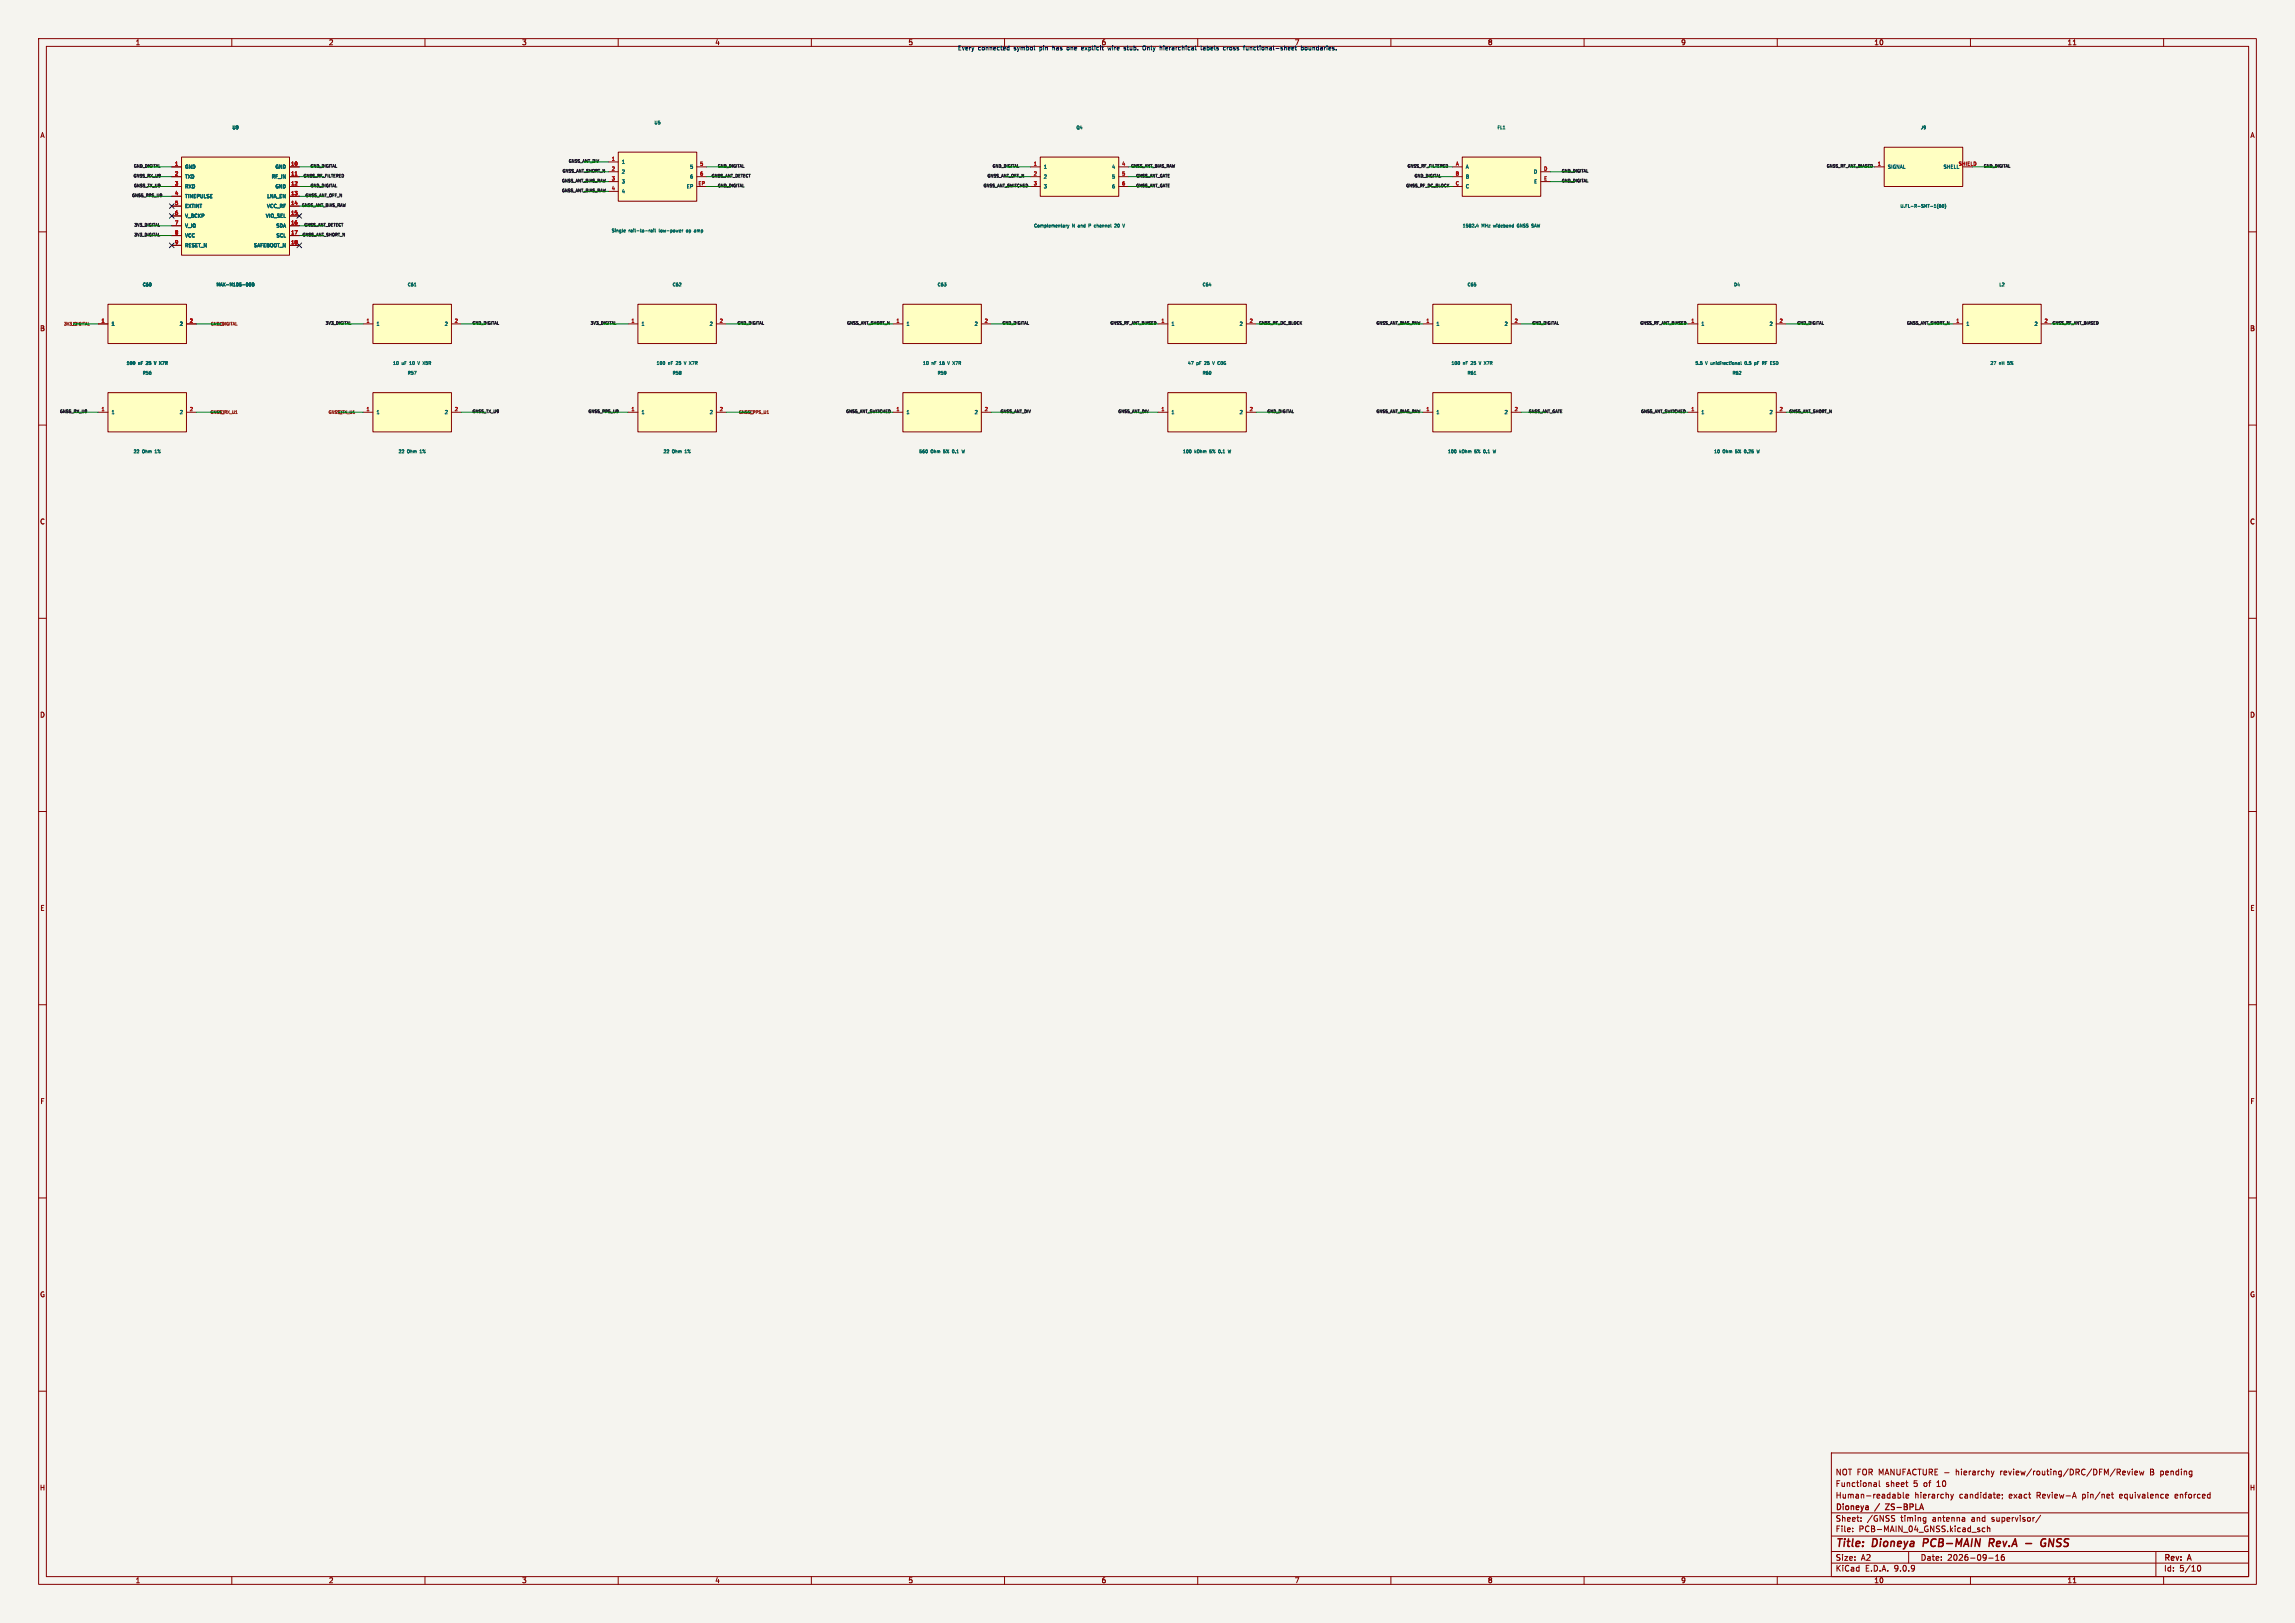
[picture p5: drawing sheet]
<svg xmlns="http://www.w3.org/2000/svg" width="594mm" height="420mm" viewBox="0 0 594 420" stroke-linecap="round" stroke-linejoin="round" font-family="sans-serif">
<defs><g id="words">
<g font-size="2.8" fill="#840000">
<text x="475" y="400.9">Title:</text>
<text x="484.7" y="400.9">Dioneya</text>
<text x="498.6" y="400.9">PCB-MAIN</text>
<text x="516.5" y="400.9">Rev.A</text>
<text x="531.5" y="400.9">GNSS</text>
</g>
<g font-size="2.1" fill="#840000">
<text x="475" y="382">NOT FOR MANUFACTURE -</text>
<text x="506.5" y="382">hierarchy</text>
<text x="518.1" y="382">review/routing/DRC/DFM/Review</text>
<text x="557.1" y="382">B pending</text>
<text x="475" y="388">Human-readable</text>
<text x="475" y="385">Functional</text>
<text x="488" y="385">sheet</text>
<text x="495.3" y="385">5</text>
<text x="495.5" y="388">hierarchy</text>
<text x="498" y="385">of</text>
<text x="501.6" y="385">10</text>
<text x="507.2" y="388">candidate;</text>
<text x="520.1" y="388">exact</text>
<text x="527.4" y="388">Review-A</text>
<text x="539.4" y="388">pin/net</text>
<text x="549.2" y="388">equivalence</text>
<text x="563.7" y="388">enforced</text>
<text x="475" y="394">Sheet:</text>
<text x="475" y="391.2">Dioneya</text>
<text x="483.2" y="394">/GNSS</text>
<text x="485.5" y="391.2">/</text>
<text x="488.8" y="391.2">ZS-BPLA</text>
<text x="492" y="394">timing</text>
<text x="500.3" y="394">antenna</text>
<text x="510.6" y="394">and</text>
<text x="515.9" y="394">supervisor/</text>
<text x="475" y="396.7">File:</text>
<text x="481.1" y="396.7">PCB-MAIN_04_GNSS.kicad_sch</text>
<text x="475" y="406.9">KiCad</text>
<text x="475" y="404.1">Size:</text>
<text x="481.7" y="404.1">A2</text>
<text x="482.7" y="406.9">E.D.A.</text>
<text x="490.3" y="406.9">9.0.9</text>
<text x="497" y="404.1">Date:</text>
<text x="504" y="404.1">2026-09-16</text>
<text x="560" y="404.3">Rev:</text>
<text x="560" y="406.9">Id:</text>
<text x="564.1" y="406.9">5/10</text>
<text x="566.4" y="404.3">A</text>
</g>
<g font-size="1.8" fill="#840000">
<text x="35" y="11.9">1</text>
<text x="85" y="11.9">2</text>
<text x="135" y="11.9">3</text>
<text x="185" y="11.9">4</text>
<text x="235" y="11.9">5</text>
<text x="385" y="11.9">8</text>
<text x="435" y="11.9">9</text>
<text x="485" y="11.9">10</text>
<text x="535" y="11.9">11</text>
<text x="10.3" y="35.9">A</text>
<text x="582.3" y="35.9">A</text>
<text x="10.3" y="85.9">B</text>
<text x="582.3" y="85.9">B</text>
<text x="10.3" y="135.9">C</text>
<text x="582.3" y="135.9">C</text>
<text x="10.3" y="185.9">D</text>
<text x="582.3" y="185.9">D</text>
<text x="10.3" y="235.9">E</text>
<text x="582.3" y="235.9">E</text>
<text x="10.3" y="285.9">F</text>
<text x="582.3" y="285.9">F</text>
<text x="10.3" y="335.9">G</text>
<text x="582.3" y="335.9">G</text>
<text x="10.2" y="385.9">H</text>
<text x="582.2" y="385.9">H</text>
<text x="35" y="409.9">1</text>
<text x="85" y="409.9">2</text>
<text x="135" y="409.9">3</text>
<text x="185" y="409.9">4</text>
<text x="235" y="409.9">5</text>
<text x="285" y="409.9">6</text>
<text x="335" y="409.9">7</text>
<text x="385" y="409.9">8</text>
<text x="435" y="409.9">9</text>
<text x="485" y="409.9">10</text>
<text x="535" y="409.9">11</text>
</g>
<g font-size="1.8" fill="#0000c2">
<text x="285" y="11.9">6</text>
<text x="335" y="11.9">7</text>
</g>
<g font-size="1.5" fill="#0000c2">
<text x="247.8" y="13.2">Every</text>
<text x="253.2" y="13.2">connected</text>
<text x="262.6" y="13.2">symbol</text>
<text x="269.5" y="13.2">pin</text>
<text x="273.1" y="13.2">has</text>
<text x="277" y="13.2">one</text>
<text x="281" y="13.2">explicit</text>
<text x="288.1" y="13.2">wire</text>
<text x="292.5" y="13.2">stub.</text>
<text x="297.6" y="13.2">Only</text>
<text x="302.2" y="13.2">hierarchical</text>
<text x="313.1" y="13.2">labels</text>
<text x="319.2" y="13.2">cross</text>
<text x="324.6" y="13.2">functional-sheet</text>
<text x="339.7" y="13.2">boundaries.</text>
</g>
<g font-size="1.3" fill="#a90000">
<text x="158.2" y="41.7">1</text>
<text x="45.2" y="42.9">1</text>
<text x="45.2" y="45.5">2</text>
<text x="75.2" y="42.9">10</text>
<text x="75.2" y="45.5">11</text>
<text x="158.2" y="44.2">2</text>
<text x="158.2" y="46.7">3</text>
<text x="181" y="42.9">5</text>
<text x="181" y="45.5">6</text>
<text x="267.4" y="42.9">1</text>
<text x="267.4" y="45.5">2</text>
<text x="290.3" y="42.9">4</text>
<text x="290.3" y="45.5">5</text>
<text x="376.6" y="45.5">B</text>
<text x="376.7" y="42.9">A</text>
<text x="399.5" y="44.2">D</text>
<text x="399.5" y="46.7">E</text>
<text x="485.8" y="42.9">1</text>
<text x="502.9" y="43.9">SHELL</text>
<text x="506.8" y="42.9">SHIELD</text>
<text x="45.2" y="48">3</text>
<text x="45.2" y="50.5">4</text>
<text x="45.2" y="53.1">5</text>
<text x="75.2" y="48">12</text>
<text x="75.2" y="50.5">13</text>
<text x="75.2" y="53.1">14</text>
<text x="158.2" y="49.3">4</text>
<text x="180.6" y="48">EP</text>
<text x="267.4" y="48">3</text>
<text x="290.3" y="48">6</text>
<text x="376.6" y="48">C</text>
<text x="45.2" y="55.6">6</text>
<text x="45.2" y="58.2">7</text>
<text x="75.2" y="55.6">15</text>
<text x="75.2" y="58.2">16</text>
<text x="45.2" y="60.7">8</text>
<text x="45.2" y="63.2">9</text>
<text x="75.2" y="60.7">17</text>
<text x="75.2" y="63.2">18</text>
<text x="26.1" y="83.6">1</text>
<text x="49" y="83.6">2</text>
<text x="94.7" y="83.6">1</text>
<text x="117.5" y="83.6">2</text>
<text x="163.3" y="83.6">1</text>
<text x="186.1" y="83.6">2</text>
<text x="231.8" y="83.6">1</text>
<text x="254.7" y="83.6">2</text>
<text x="300.4" y="83.6">1</text>
<text x="323.3" y="83.6">2</text>
<text x="369" y="83.6">1</text>
<text x="391.9" y="83.6">2</text>
<text x="437.6" y="83.6">1</text>
<text x="460.4" y="83.6">2</text>
<text x="506.2" y="83.6">1</text>
<text x="529" y="83.6">2</text>
<text x="26.1" y="106.4">1</text>
<text x="49" y="106.4">2</text>
<text x="94.7" y="106.4">1</text>
<text x="117.5" y="106.4">2</text>
<text x="163.3" y="106.4">1</text>
<text x="186.1" y="106.4">2</text>
<text x="231.8" y="106.4">1</text>
<text x="254.7" y="106.4">2</text>
<text x="300.4" y="106.4">1</text>
<text x="323.3" y="106.4">2</text>
<text x="369" y="106.4">1</text>
<text x="391.9" y="106.4">2</text>
<text x="437.6" y="106.4">1</text>
<text x="460.4" y="106.4">2</text>
</g>
<g font-size="1.3" fill="#006464">
<text x="47.8" y="43.9">GND</text>
<text x="47.8" y="46.4">TXD</text>
<text x="70.1" y="46.4">RF_IN</text>
<text x="71.1" y="43.9">GND</text>
<text x="160.8" y="42.6">1</text>
<text x="160.8" y="45.1">2</text>
<text x="160.8" y="47.7">3</text>
<text x="178.4" y="43.9">5</text>
<text x="178.4" y="46.4">6</text>
<text x="270" y="43.9">1</text>
<text x="270" y="46.4">2</text>
<text x="287.6" y="43.9">4</text>
<text x="287.6" y="46.4">5</text>
<text x="379.3" y="43.9">A</text>
<text x="379.3" y="46.4">B</text>
<text x="396.8" y="45.1">D</text>
<text x="396.9" y="47.7">E</text>
<text x="488.5" y="43.9">SIGNAL</text>
<text x="47.8" y="48.9">RXD</text>
<text x="47.8" y="51.5">TIMEPULSE</text>
<text x="69" y="51.5">LNA_EN</text>
<text x="71.1" y="48.9">GND</text>
<text x="160.8" y="50.2">4</text>
<text x="177.5" y="48.9">EP</text>
<text x="270" y="48.9">3</text>
<text x="287.6" y="48.9">6</text>
<text x="379.3" y="48.9">C</text>
<text x="47.8" y="54">EXTINT</text>
<text x="47.8" y="56.6">V_BCKP</text>
<text x="47.8" y="59.1">V_IO</text>
<text x="68.6" y="56.6">VIO_SEL</text>
<text x="68.9" y="54">VCC_RF</text>
<text x="71.3" y="59.1">SDA</text>
<text x="47.8" y="61.6">VCC</text>
<text x="47.8" y="64.2">RESET_N</text>
<text x="65.5" y="64.2">SAFEBOOT_N</text>
<text x="71.4" y="61.6">SCL</text>
<text x="28.7" y="84.5">1</text>
<text x="46.3" y="84.5">2</text>
<text x="97.3" y="84.5">1</text>
<text x="114.9" y="84.5">2</text>
<text x="165.9" y="84.5">1</text>
<text x="183.5" y="84.5">2</text>
<text x="234.5" y="84.5">1</text>
<text x="252.1" y="84.5">2</text>
<text x="303.1" y="84.5">1</text>
<text x="320.6" y="84.5">2</text>
<text x="371.6" y="84.5">1</text>
<text x="389.2" y="84.5">2</text>
<text x="440.2" y="84.5">1</text>
<text x="457.8" y="84.5">2</text>
<text x="508.8" y="84.5">1</text>
<text x="526.4" y="84.5">2</text>
<text x="28.7" y="107.4">1</text>
<text x="46.3" y="107.4">2</text>
<text x="97.3" y="107.4">1</text>
<text x="114.9" y="107.4">2</text>
<text x="165.9" y="107.4">1</text>
<text x="183.5" y="107.4">2</text>
<text x="234.5" y="107.4">1</text>
<text x="252.1" y="107.4">2</text>
<text x="303.1" y="107.4">1</text>
<text x="320.6" y="107.4">2</text>
<text x="371.6" y="107.4">1</text>
<text x="389.2" y="107.4">2</text>
<text x="440.2" y="107.4">1</text>
<text x="457.8" y="107.4">2</text>
</g>
<g font-size="1.1" fill="#006464">
<text x="60" y="33.6">U9</text>
<text x="169.2" y="32.4">U5</text>
<text x="278.5" y="33.6">Q4</text>
<text x="387.4" y="33.6">FL1</text>
<text x="497" y="33.6">J9</text>
<text x="491.7" y="54">U.FL-R-SMT-1(60)</text>
<text x="267.5" y="59">Complementary</text>
<text x="277.6" y="59">N</text>
<text x="279.3" y="59">and</text>
<text x="282.4" y="59">P</text>
<text x="284.1" y="59">channel</text>
<text x="289.7" y="59">20</text>
<text x="378.4" y="59">1582.4</text>
<text x="383.5" y="59">MHz</text>
<text x="386.8" y="59">wideband</text>
<text x="393.3" y="59">GNSS</text>
<text x="397.3" y="59">SAW</text>
<text x="158.2" y="60.3">Single</text>
<text x="162.8" y="60.3">rail-to-rail</text>
<text x="170.9" y="60.3">low-power</text>
<text x="178.2" y="60.3">op</text>
<text x="180.6" y="60.3">amp</text>
<text x="36.8" y="74.3">C60</text>
<text x="55.9" y="74.3">MAX-M10S-00B</text>
<text x="105.4" y="74.3">C61</text>
<text x="173.9" y="74.3">C62</text>
<text x="242.5" y="74.3">C63</text>
<text x="311.1" y="74.3">C64</text>
<text x="379.7" y="74.3">C65</text>
<text x="448.7" y="74.3">D4</text>
<text x="517.3" y="74.3">L2</text>
<text x="32.6" y="94.6">100</text>
<text x="35.8" y="94.6">nF</text>
<text x="38.1" y="94.6">25</text>
<text x="42.1" y="94.6">X7R</text>
<text x="101.6" y="94.6">10</text>
<text x="104" y="94.6">uF</text>
<text x="106.3" y="94.6">10</text>
<text x="110.3" y="94.6">X5R</text>
<text x="169.8" y="94.6">100</text>
<text x="173" y="94.6">nF</text>
<text x="175.3" y="94.6">25</text>
<text x="179.3" y="94.6">X7R</text>
<text x="238.7" y="94.6">10</text>
<text x="241.2" y="94.6">nF</text>
<text x="243.5" y="94.6">16</text>
<text x="247.5" y="94.6">X7R</text>
<text x="307.3" y="94.6">47</text>
<text x="309.7" y="94.6">pF</text>
<text x="312" y="94.6">25</text>
<text x="314.5" y="94.6">V</text>
<text x="316.1" y="94.6">C0G</text>
<text x="375.5" y="94.6">100</text>
<text x="378.7" y="94.6">nF</text>
<text x="381" y="94.6">25</text>
<text x="385" y="94.6">X7R</text>
<text x="438.7" y="94.6">5.5</text>
<text x="441.5" y="94.6">V</text>
<text x="443.1" y="94.6">unidirectional</text>
<text x="452.2" y="94.6">0.5</text>
<text x="455" y="94.6">pF</text>
<text x="457.3" y="94.6">RF</text>
<text x="459.7" y="94.6">ESD</text>
<text x="515" y="94.6">27</text>
<text x="517.5" y="94.6">nH</text>
<text x="519.9" y="94.6">5%</text>
<text x="36.8" y="97.1">R56</text>
<text x="105.4" y="97.1">R57</text>
<text x="173.9" y="97.1">R58</text>
<text x="242.5" y="97.1">R59</text>
<text x="311.1" y="97.1">R60</text>
<text x="379.7" y="97.1">R61</text>
<text x="448.3" y="97.1">R62</text>
<text x="34.4" y="117.5">22</text>
<text x="36.9" y="117.5">Ohm</text>
<text x="40.4" y="117.5">1%</text>
<text x="103" y="117.5">22</text>
<text x="105.4" y="117.5">Ohm</text>
<text x="109" y="117.5">1%</text>
<text x="171.6" y="117.5">22</text>
<text x="174" y="117.5">Ohm</text>
<text x="177.6" y="117.5">1%</text>
<text x="237.8" y="117.5">560</text>
<text x="241" y="117.5">Ohm</text>
<text x="244.5" y="117.5">5%</text>
<text x="247.1" y="117.5">0.1</text>
<text x="306" y="117.5">100</text>
<text x="309.2" y="117.5">kOhm</text>
<text x="313.4" y="117.5">5%</text>
<text x="316" y="117.5">0.1</text>
<text x="374.6" y="117.5">100</text>
<text x="377.8" y="117.5">kOhm</text>
<text x="382" y="117.5">5%</text>
<text x="384.6" y="117.5">0.1</text>
<text x="443.5" y="117.5">10</text>
<text x="445.9" y="117.5">Ohm</text>
<text x="449.5" y="117.5">5%</text>
<text x="452.1" y="117.5">0.25</text>
</g>
<g font-size="1" fill="#0f0f0f">
<text x="34.4" y="46.1">GNSS_RX_U9</text>
<text x="34.5" y="43.6">GND_DIGITAL</text>
<text x="78.4" y="46.1">GNSS_RF_FILTERED</text>
<text x="80.2" y="43.6">GND_DIGITAL</text>
<text x="145.3" y="47.4">GNSS_ANT_BIAS_RAW</text>
<text x="145.4" y="44.8">GNSS_ANT_SHORT_N</text>
<text x="147" y="42.3">GNSS_ANT_DIV</text>
<text x="184" y="46.1">GNSS_ANT_DETECT</text>
<text x="185.6" y="43.6">GND_DIGITAL</text>
<text x="255.4" y="46.1">GNSS_ANT_OFF_N</text>
<text x="256.8" y="43.6">GND_DIGITAL</text>
<text x="292.6" y="43.6">GNSS_ANT_BIAS_RAW</text>
<text x="293.9" y="46.1">GNSS_ANT_GATE</text>
<text x="364.1" y="43.6">GNSS_RF_FILTERED</text>
<text x="366" y="46.1">GND_DIGITAL</text>
<text x="404.1" y="47.4">GND_DIGITAL</text>
<text x="404.1" y="44.8">GND_DIGITAL</text>
<text x="472.7" y="43.6">GNSS_RF_ANT_BIASED</text>
<text x="513.3" y="43.6">GND_DIGITAL</text>
<text x="34" y="51.2">GNSS_PPS_U9</text>
<text x="34.5" y="48.7">GNSS_TX_U9</text>
<text x="78" y="53.7">GNSS_ANT_BIAS_RAW</text>
<text x="78.9" y="51.2">GNSS_ANT_OFF_N</text>
<text x="80.2" y="48.7">GND_DIGITAL</text>
<text x="145.3" y="49.9">GNSS_ANT_BIAS_RAW</text>
<text x="185.6" y="48.7">GND_DIGITAL</text>
<text x="254.4" y="48.7">GNSS_ANT_SWITCHED</text>
<text x="293.9" y="48.7">GNSS_ANT_GATE</text>
<text x="363.8" y="48.7">GNSS_RF_DC_BLOCK</text>
<text x="34.6" y="58.8">3V3_DIGITAL</text>
<text x="78.6" y="58.8">GNSS_ANT_DETECT</text>
<text x="34.6" y="61.4">3V3_DIGITAL</text>
<text x="78.1" y="61.4">GNSS_ANT_SHORT_N</text>
<text x="84.1" y="84.2">3V3_DIGITAL</text>
<text x="122.1" y="84.2">GND_DIGITAL</text>
<text x="152.7" y="84.2">3V3_DIGITAL</text>
<text x="190.7" y="84.2">GND_DIGITAL</text>
<text x="219.1" y="84.2">GNSS_ANT_SHORT_N</text>
<text x="259.3" y="84.2">GND_DIGITAL</text>
<text x="287.2" y="84.2">GNSS_RF_ANT_BIASED</text>
<text x="325.7" y="84.2">GNSS_RF_DC_BLOCK</text>
<text x="356.1" y="84.2">GNSS_ANT_BIAS_RAW</text>
<text x="396.4" y="84.2">GND_DIGITAL</text>
<text x="424.4" y="84.2">GNSS_RF_ANT_BIASED</text>
<text x="465" y="84.2">GND_DIGITAL</text>
<text x="493.4" y="84.2">GNSS_ANT_SHORT_N</text>
<text x="531.1" y="84.2">GNSS_RF_ANT_BIASED</text>
<text x="15.4" y="107.1">GNSS_RX_U9</text>
<text x="122.1" y="107.1">GNSS_TX_U9</text>
<text x="152.1" y="107.1">GNSS_PPS_U9</text>
<text x="218.9" y="107.1">GNSS_ANT_SWITCHED</text>
<text x="258.8" y="107.1">GNSS_ANT_DIV</text>
<text x="289.3" y="107.1">GNSS_ANT_DIV</text>
<text x="327.9" y="107.1">GND_DIGITAL</text>
<text x="356.1" y="107.1">GNSS_ANT_BIAS_RAW</text>
<text x="395.5" y="107.1">GNSS_ANT_GATE</text>
<text x="424.6" y="107.1">GNSS_ANT_SWITCHED</text>
<text x="462.9" y="107.1">GNSS_ANT_SHORT_N</text>
</g>
<g font-size="1" fill="#725600">
<text x="16.4" y="84.4">3V3_DIGITAL</text>
<text x="54.4" y="84.4">GND_DIGITAL</text>
<text x="54.3" y="107.3">GNSS_RX_U1</text>
<text x="84.9" y="107.3">GNSS_TX_U1</text>
<text x="191.1" y="107.3">GNSS_PPS_U1</text>
</g>
</g></defs>
<path d="M0 0h594v420h-594z" fill="#f5f4ef" stroke="#f5f4ef" stroke-width=".26"/>
<g fill="none" stroke="#840000" stroke-width=".26">
<path d="M10 10h574v400h-574zM12 12h570v396h-570zM60 10v2M110 10v2M160 10v2M210 10v2M260 10v2M310 10v2M360 10v2M410 10v2M460 10v2M510 10v2"/>
<path d="M536.6 11.6h.7M560 10v2M10 60h2M582 60h2M10 110h2M582 110h2M10 160h2M582 160h2M10 210h2M582 210h2M10 260h2M582 260h2"/>
<path d="M10 310h2M582 310h2M10 360h2M474 376h108v32h-108zM582 360h2M474 397.5h108M474 391.5h108M479.5 396.2v.2M479.5 395.4v.2M481.7 393.5v.2M481.7 392.7v.2M485.2 383.7l.5 .2v.8"/>
<path d="M485.7 384.6l-.5 .1M485.7 384l-.5 .1M486.4 383.2v1.3l.2 .2M490.2 392.2h.2M490.3 393.1v.4M491.2 386.2v1.5M491.2 386.7h.5l.3 .3-.2 .6h-.6M492.6 386.2v1.3l.2 .2M493.2 383.7h.6M493.3 387.2l.7-.2v-.3h-.5l-.2 .2 .1 .7h.6M493.7 384.7h.1M498 392.7h.5"/>
<path d="M498.5 392.7v1.2l-.3 .3M498.5 393.6l-.5 .1M504.9 386.7l.3 1M505.2 387.7l-.3 .5M505.6 386.7l-.4 1M512.2 395.9l.3 .2-.3 .3M512.2 395.4h.2M513.7 395.4h-.4l-.3 .3 .2 .6h.5M514.4 395.5l.6-.1v1M514.4 394.9v1.5M516.1 380.7l-.4 1M517.1 386.7h.4l.1 .3-.7 .2"/>
<path d="M517.5 387.6l-.4 .1M518.2 386.7v.2M518.3 387.6l-.1 .3M528.2 392.1l-1.3 1.9M536.5 387.2h.7M536.9 386.2l.5 1.5M546.5 386.7h.5M546.7 386.2v1.3l.3 .2M549.5 381.6h.5M549.5 380.7h.4l.2 .3-.7 .2M550.6 380.7l.4 1 .3-1M551.9 380.2v.1"/>
<path d="M551.9 380.7v1M552.5 381.2l.7-.2v-.3h-.5l-.2 .2 .1 .7h.6M553.7 380.7l.3 1 .3-.7 .3 .7 .3-1M560.7 386.7h.5v.3l-.7 .2M561.2 387.6l-.5 .1M563 386.7v.9M563.7 387l-.7 .2M60 408v2M110 408v2M160 408v2M210 408v2M260 408v2"/>
<path d="M310 408v2M360 408v2M410 408v2M460 408v2M474 404.5h108M474 401.5h108M494 401.5v3M510 408v2M514.7 403.2h1.2M516.5 403.8h.9M516.5 402.7l.5-.4v1.5M518.7 402.3h-.5l-.2 .3v.9l.2 .3 .5-.2v-.7l-.5-.1-.2 .3"/>
<path d="M536.6 409.6h.7M558 401.5v6.5M560 408v2M568.7 405.6l.4-.5a.8 .8 0 0 1 .5 .7 .8 .8 0 0 1-.5 .8l-.4-.6"/>
</g>
<path d="M498 398.2l-.3 2M515.4 399.2l.5 1M515.8 398.2h-.8l-.2 2M515.9 399.1l-1 .1M524.3 399.4h1.5M529.5 398.3a1.02 1.02 0 0 0-1.2 .6 1.02 1.02 0 0 0 .5 1.3l.6-.2 .1-.7h-.4M530.2 400.2l.3-2 .9 2" fill="none" stroke="#840000" stroke-width=".4"/>
<path d="M488 389.2h1l-1 1.5h1" fill="none" stroke="#840000" stroke-width=".3"/>
<path d="M160 39.4h20.3v12.7h-20.3z" fill="#ffffc2"/>
<path d="M160 39.4h20.3v12.7h-20.3zM157.5 41.9h2.5M157.5 44.5h2.5M157.5 47h2.5M157.5 49.5h2.5M180.3 43.2h2.6M180.3 45.7h2.6M180.3 48.3h2.6" fill="none" stroke="#840000" stroke-width=".26"/>
<g fill="none" stroke="#006464" stroke-width=".26">
<path d="M161.6 59.5l.3 .2-.4 .1M168 59.5v.6M168.2 59.5l-.2 .2M168.5 59.6h.3v.5M168.8 59.7l-.4 .2 .2 .2 .2-.1M169.2 59.3h.1M169.2 59.5v.6M169.6 59.3l.1 .8M176.6 59.5v.6M176.8 59.5l-.2 .2M177.7 60h.1M177.9 59.5l-.2 .1v.4"/>
<path d="M179.8 59.5l.2 .1 .1 .5M180.1 59.7h-.3M161.8 60l-.2 .1M177.7 60l.2 .1M180.1 60l-.3 .1"/>
</g>
<path d="M302.3 78.7h20.3v10.2h-20.3z" fill="#ffffc2"/>
<path d="M302.3 78.7h20.3v10.2h-20.3zM299.7 83.8h2.6M322.6 83.8h2.5" fill="none" stroke="#840000" stroke-width=".26"/>
<path d="M313.8 93.5l.3 .8 .2-.8M315.5 93.5l.2 .1M315.7 94.3h-.2" fill="none" stroke="#006464" stroke-width=".26"/>
<path d="M439.4 78.7h20.3v10.2h-20.3z" fill="#ffffc2"/>
<path d="M439.4 78.7h20.3v10.2h-20.3zM436.9 83.8h2.5M459.7 83.8h2.6" fill="none" stroke="#840000" stroke-width=".26"/>
<g fill="none" stroke="#006464" stroke-width=".26">
<path d="M440.5 93.9v.4M449.9 93.8h.3v.5M449.9 94.3h.3M450.2 94l-.3 .1M450.6 93.5l.1 .8M451.9 93.5a.43 .43 0 0 0-.3 .4 .43 .43 0 0 0 .3 .4M454.2 94.3h.3v-.5h-.3v.8M457 93.9h.2M457.4 93.5h-.4v.8M459.1 93.5l.3 .1M459.1 93.9l.2 .1M459.3 94.3h-.2"/>
<path d="M459.3 94h.1M459.4 94.3h-.1M459.4 94v.3"/>
</g>
<path d="M439.4 101.6h20.3v10.2h-20.3z" fill="#ffffc2"/>
<path d="M436.9 106.7h2.5M439.4 101.6h20.3v10.2h-20.3zM459.7 106.7h2.6" fill="none" stroke="#840000" stroke-width=".26"/>
<path d="M451.7 116.4a.43 .43 0 0 0-.2 .4 .43 .43 0 0 0 .2 .4M454.7 116.4l.2 .8 .1-.6 .2 .6 .2-.8" fill="none" stroke="#006464" stroke-width=".26"/>
<path d="M165.1 78.7h20.3v10.2h-20.3z" fill="#ffffc2"/>
<path d="M165.1 78.7h20.3v10.2h-20.3zM162.6 83.8h2.5M185.4 83.8h2.6" fill="none" stroke="#840000" stroke-width=".26"/>
<path d="M172 93.6v.7M177.1 93.5l.2 .8 .3-.8M178.4 93.5l.5 .8M178.9 93.5l-.5 .8" fill="none" stroke="#006464" stroke-width=".26"/>
<path d="M165.1 101.6h20.3v10.2h-20.3z" fill="#ffffc2"/>
<path d="M162.6 106.7h2.5M165.1 101.6h20.3v10.2h-20.3zM185.4 106.7h2.6" fill="none" stroke="#840000" stroke-width=".26"/>
<path d="M177.3 117.2h.4M177.3 116.6h.1" fill="none" stroke="#006464" stroke-width=".26"/>
<path d="M302.3 101.6h20.3v10.2h-20.3z" fill="#ffffc2"/>
<path d="M299.7 106.7h2.6M302.3 101.6h20.3v10.2h-20.3zM322.6 106.7h2.5" fill="none" stroke="#840000" stroke-width=".26"/>
<path d="M308.2 116.5v.6M315.7 116.4a.43 .43 0 0 0-.3 .4 .43 .43 0 0 0 .3 .4M317.9 116.4l.2 .8 .1-.6 .2 .6 .2-.8" fill="none" stroke="#006464" stroke-width=".26"/>
<path d="M233.7 101.6h20.3v10.2h-20.3z" fill="#ffffc2"/>
<path d="M231.1 106.7h2.6M233.7 101.6h20.3v10.2h-20.3zM254 106.7h2.5" fill="none" stroke="#840000" stroke-width=".26"/>
<path d="M240 116.5v.6M246.6 116.5a.43 .43 0 0 0 .2 .7M246.6 116.4v.1M246.8 116.4h-.2M249 116.4l.2 .8 .1-.6 .2 .6 .1-.8" fill="none" stroke="#006464" stroke-width=".26"/>
<path d="M233.7 78.7h20.3v10.2h-20.3z" fill="#ffffc2"/>
<path d="M233.7 78.7h20.3v10.2h-20.3zM231.1 83.8h2.6M254 83.8h2.5" fill="none" stroke="#840000" stroke-width=".26"/>
<path d="M243.2 94.3h.4M243.3 93.7l-.1 .1M245.2 93.5l.3 .8 .3-.8M246.6 93.5l.5 .8M247.1 93.5l-.5 .8" fill="none" stroke="#006464" stroke-width=".26"/>
<path d="M96.5 78.7h20.3v10.2h-20.3z" fill="#ffffc2"/>
<path d="M96.5 78.7h20.3v10.2h-20.3zM94 83.8h2.5M116.8 83.8h2.6" fill="none" stroke="#840000" stroke-width=".26"/>
<path d="M107.2 74h.5M106 94.3h.5M106.1 93.7l-.1 .1M108.1 93.5l.3 .8 .2-.8M109.4 93.5l.6 .8M110 93.5l-.6 .8" fill="none" stroke="#006464" stroke-width=".26"/>
<path d="M96.5 101.6h20.3v10.2h-20.3z" fill="#ffffc2"/>
<path d="M94 106.7h2.5M96.5 101.6h20.3v10.2h-20.3zM116.8 106.7h2.6" fill="none" stroke="#840000" stroke-width=".26"/>
<path d="M108.7 117.2h.4M108.8 116.6h-.1" fill="none" stroke="#006464" stroke-width=".26"/>
<path d="M370.8 78.7h20.4v10.2h-20.4z" fill="#ffffc2"/>
<path d="M370.8 78.7h20.4v10.2h-20.4zM368.3 83.8h2.5M391.2 83.8h2.5" fill="none" stroke="#840000" stroke-width=".26"/>
<path d="M377.7 93.6v.7M382.8 93.5l.3 .8 .2-.8M384.1 93.5l.6 .8M384.7 93.5l-.6 .8" fill="none" stroke="#006464" stroke-width=".26"/>
<path d="M370.8 101.6h20.4v10.2h-20.4z" fill="#ffffc2"/>
<path d="M368.3 106.7h2.5M370.8 101.6h20.4v10.2h-20.4zM391.2 106.7h2.5" fill="none" stroke="#840000" stroke-width=".26"/>
<path d="M381.6 96.9h.4M376.8 116.5v.6M384.2 116.4a.43 .43 0 0 0-.2 .4 .43 .43 0 0 0 .2 .4M386.4 116.4l.2 .8 .2-.6 .1 .6 .2-.8" fill="none" stroke="#006464" stroke-width=".26"/>
<path d="M47 40.6h27.9v25.4h-27.9z" fill="#ffffc2"/>
<g fill="none" stroke="#840000" stroke-width=".26">
<path d="M44.4 43.2h2.6M44.4 45.7h2.6M44.4 48.3h2.6M44.4 50.8h2.6M44.4 53.3h2.6M44.4 55.9h2.6M44.4 58.4h2.6M47 40.6h27.9v25.4h-27.9zM74.9 43.2h2.6M74.9 45.7h2.6M74.9 48.3h2.6M74.9 50.8h2.6"/>
<path d="M74.9 53.3h2.6M74.9 55.9h2.6M74.9 58.4h2.6M44.4 61h2.6M44.4 63.5h2.6M74.9 61h2.6M74.9 63.5h2.6"/>
</g>
<path d="M76.4 45.3h.5" fill="none" stroke="#a90000" stroke-width=".26"/>
<path d="M64.6 73.9a.38 .38 0 0 1-.2-.4 .38 .38 0 0 1 .4-.2l.1 .6M64.6 73.9v.1M64.6 74h.2M64.9 73.9l-.1 .1M65.3 73.6h.3M65.6 73.6l.1-.3-.4-.1v.8h.4M65.6 73.6l.1 .3M65.7 73.9v.1" fill="none" stroke="#006464" stroke-width=".26"/>
<path d="M378.5 40.6h20.3v10.2h-20.3z" fill="#ffffc2"/>
<path d="M375.9 43.2h2.6M375.9 45.7h2.6M375.9 48.3h2.6M378.5 40.6h20.3v10.2h-20.3zM398.8 44.5h2.5M398.8 47h2.5" fill="none" stroke="#840000" stroke-width=".26"/>
<path d="M389.1 33.4h.4M382.4 57.9l-.2 .6h.5M382.5 58.2v.6M392.9 58a.43 .43 0 0 0-.2 .4 .43 .43 0 0 0 .2 .4M396.6 58h.3M396.8 58.4l.1 .2-.1 .2" fill="none" stroke="#006464" stroke-width=".26"/>
<path d="M508 78.7h20.3v10.2h-20.3z" fill="#ffffc2"/>
<path d="M508 78.7h20.3v10.2h-20.3zM505.5 83.8h2.5M528.3 83.8h2.6" fill="none" stroke="#840000" stroke-width=".26"/>
<path d="M269.2 40.6h20.4v10.2h-20.4z" fill="#ffffc2"/>
<path d="M266.7 43.2h2.5M266.7 45.7h2.5M266.7 48.3h2.5M269.2 40.6h20.4v10.2h-20.4zM289.6 43.2h2.5M289.6 45.7h2.5M289.6 48.3h2.5" fill="none" stroke="#840000" stroke-width=".26"/>
<g fill="none" stroke="#006464" stroke-width=".26">
<path d="M275.9 58.2v.6M276.1 58.2l-.2 .2M276.3 58.2l.2 .6M276.5 58.8l-.2 .2M276.7 58.2l-.2 .6M281.8 58.4h.3M282.1 58h-.3v.8M283.4 58.2l.2 .1M283.6 58.7l-.2 .1M288.5 58h.4M288.5 58v.1M288.9 58v.1"/>
<path d="M288.9 58.1v.2l-.4 .5h.5M289.3 58.1v.6"/>
</g>
<path d="M487.7 38.1h20.3v10.2h-20.3z" fill="#ffffc2"/>
<path d="M487.7 38.1h20.3v10.2h-20.3zM485.1 43.2h2.6M508 43.2h2.5" fill="none" stroke="#840000" stroke-width=".26"/>
<path d="M501.6 52.8l-.2 .5 .2 .7M501.9 53.2l.1 .4 .3 .1M502 53.3l-.1 .1M502.3 52.9l-.4 .3M502.3 53.2v.1M502.3 53.2l-.3 .1M502.3 53.6v.1M502.3 53.3v.3M502.8 53l.1-.1a.37 .37 0 0 1 .3 .4 .37 .37 0 0 1-.4 .3zM502.8 53.6v.1M503.4 52.8h.1M503.4 52.8l.2 .7-.2 .5" fill="none" stroke="#006464" stroke-width=".26"/>
<path d="M27.9 78.7h20.4v10.2h-20.4z" fill="#ffffc2"/>
<path d="M27.9 78.7h20.4v10.2h-20.4zM25.4 83.8h2.5M48.3 83.8h2.5" fill="none" stroke="#840000" stroke-width=".26"/>
<path d="M34.8 93.6v.7M39.9 93.5l.3 .8 .2-.8M41.2 93.5l.6 .8M41.8 93.5l-.6 .8" fill="none" stroke="#006464" stroke-width=".26"/>
<path d="M27.9 101.6h20.4v10.2h-20.4z" fill="#ffffc2"/>
<g fill="none" stroke="#840000" stroke-width=".26">
<path d="M44.4 43.2h2.6M44.4 45.7h2.6M44.4 48.3h2.6M44.4 50.8h2.6M44.4 53.3h2.6M44.4 55.9h2.6M44.4 58.4h2.6M74.9 43.2h2.6M74.9 45.7h2.6M74.9 48.3h2.6M74.9 50.8h2.6M74.9 53.3h2.6"/>
<path d="M74.9 55.9h2.6M74.9 58.4h2.6M44.4 61h2.6M44.4 63.5h2.6M74.9 61h2.6M74.9 63.5h2.6M25.4 83.8h2.5M48.3 83.8h2.5M25.4 106.7h2.5M27.9 101.6h20.4v10.2h-20.4zM48.3 106.7h2.5"/>
</g>
<g fill="none" stroke="#006464" stroke-width=".26">
<path d="M64.6 73.9a.38 .38 0 0 1-.2-.4 .38 .38 0 0 1 .4-.2l.1 .6M64.6 73.9v.1M64.6 74h.2M64.9 73.9l-.1 .1M65.3 73.6h.3M65.6 73.6l.1-.3-.4-.1v.8h.4M65.6 73.6l.1 .3M65.7 73.9v.1M34.8 93.6v.7M39.9 93.5l.3 .8 .2-.8M41.2 93.5l.6 .8M41.8 93.5l-.6 .8"/>
<path d="M40.1 117.2h.5M40.2 116.6h-.1"/>
</g>
<path d="M61 107h.4M198.5 107h.4" fill="none" stroke="#725600" stroke-width=".26"/>
<g fill="none" stroke="#009600" stroke-width=".26">
<path d="M38.1 48.3h6.3M38.1 45.7h6.3M38.1 43.2h6.3M38.1 50.8h6.3M38.1 58.4h6.3M77.5 48.3h6.3M77.5 45.7h6.3M77.5 43.2h6.3M77.5 50.8h6.3M77.5 53.3h6.3M77.5 58.4h6.3M151.1 49.5h6.4"/>
<path d="M151.1 47h6.4M151.1 44.5h6.4M151.1 41.9h6.4M182.9 48.3h6.3M182.9 45.7h6.3M182.9 43.2h6.3M260.3 48.3h6.4M260.3 45.7h6.4M260.3 43.2h6.4M292.1 48.3h6.3M292.1 45.7h6.3M292.1 43.2h6.3"/>
<path d="M369.6 48.3h6.3M369.6 45.7h6.3M369.6 43.2h6.3M401.3 47h6.4M401.3 44.5h6.4M478.8 43.2h6.3M510.5 43.2h6.4M38.1 61h6.3M77.5 61h6.3M19 83.8h6.4M50.8 83.8h6.3M87.6 83.8h6.4"/>
<path d="M119.4 83.8h6.3M156.2 83.8h6.4M188 83.8h6.3M224.8 83.8h6.3M256.5 83.8h6.4M293.4 83.8h6.3M325.1 83.8h6.4M361.9 83.8h6.4M393.7 83.8h6.3M430.5 83.8h6.4M462.3 83.8h6.3M499.1 83.8h6.4"/>
<path d="M530.9 83.8h6.3M19 106.7h6.4M50.8 106.7h6.3M87.6 106.7h6.4M119.4 106.7h6.3M156.2 106.7h6.4M188 106.7h6.3M224.8 106.7h6.3M256.5 106.7h6.4M293.4 106.7h6.3M325.1 106.7h6.4M361.9 106.7h6.4"/>
<path d="M393.7 106.7h6.3M430.5 106.7h6.4M462.3 106.7h6.3"/>
</g>
<path d="M43.8 55.3l1.3 1.2M43.8 52.7l1.3 1.2M45.1 55.3l-1.3 1.2M45.1 52.7l-1.3 1.2M76.9 55.3l1.2 1.2M78.1 55.3l-1.2 1.2M43.8 62.9l1.3 1.2M45.1 62.9l-1.3 1.2M76.9 62.9l1.2 1.2M78.1 62.9l-1.2 1.2" fill="none" stroke="#000084" stroke-width=".26"/>
<g fill="none" stroke="#0000c2" stroke-width=".26">
<path d="M260.6 12.7l.3 .3 .3-.1M261.2 11.9v1.1M261.2 12.3l-.3-.1-.3 .2M272.5 11.9v1.1M272.6 12.2l-.1 .1M276.2 12.8l.1 .1M276.2 12.3v.5M276.3 12.9h.3M276.3 12.3h.3M276.3 12.3h-.1M280 12.9h.4M280 12.3l.3-.1 .1 .3-.5 .1"/>
<path d="M286.7 12.2l.2 .8 .3-.6 .2 .6 .2-.8M291.7 12.2h.4M291.9 11.9v.9l.1 .2M296.1 11.9h.3l.1 .3v.6l-.4 .2M297 12.2v.8M297.2 12.2l-.2 .1M301.2 11.9v.1M301.9 12.2l-.2 .2 .2 .6M302.2 12.5l-.5 .1M310.9 11.9v.9l.1 .2M311.5 12.3h.4v.7M311.9 12.5l-.5 .2 .2 .3 .3-.1"/>
<path d="M312.5 12.9l.3 .1M312.5 11.9v1.1M312.8 12.2l-.3 .1M317.6 12.2v.8M318 12.2l-.4 .2M318.7 12.3l-.2-.1-.2 .2 .1 .5h.3M322.2 11.9h-.2M323.6 12.3h.4v.7M323.6 12.2v.8M336.8 12.9h.4M336.8 12.3h.4M336.8 11.9v1.1"/>
<path d="M337.2 12.3h.1M337.3 12.3v.5M337.3 12.8l-.1 .1M337.8 12.8l.1 .1M337.8 12.3v.5M337.9 12.3l.2-.1 .2 .2-.1 .5h-.3M337.9 12.3h-.1M338.8 12.2l.1 .7 .4-.1M339.3 12.2v.8"/>
</g>
<path d="M76.4 45.3h.5" fill="none" stroke="#a90000" stroke-width=".26"/>
<use href="#words"/>
</svg>
